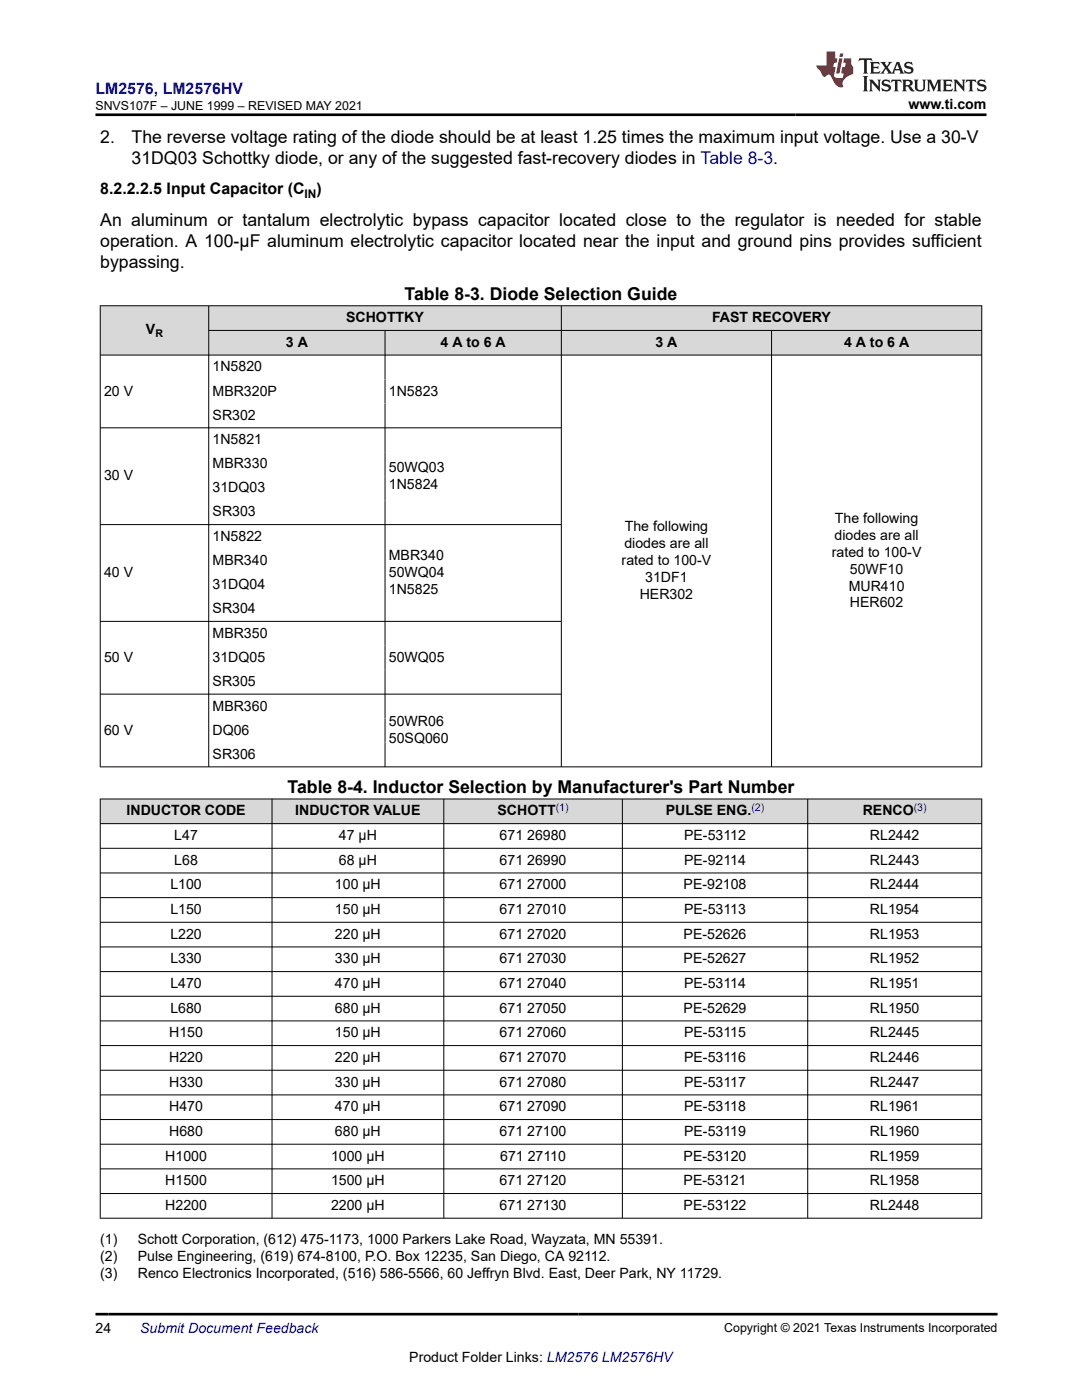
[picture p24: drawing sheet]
<svg xmlns="http://www.w3.org/2000/svg" width="216mm" height="279mm" viewBox="0 0 216 279" stroke-linecap="round" stroke-linejoin="round" font-family="sans-serif">
<defs><g id="words">
<g font-size="3.5">
<text x="20" y="28.5">2.</text>
<text x="26.3" y="28.5">The reverse voltage rating of the diode should be at least 1.25 times the maximum input voltage. Use a 30-V</text>
<text x="26.3" y="32.8">31DQ03 Schottky diode, or any of the suggested fast-recovery diodes in Table 8-3.</text>
<text x="20" y="45">An aluminum or tantalum electrolytic bypass capacitor located close to the regulator is needed for stable</text>
<text x="20" y="53.5">bypassing.</text>
<text x="20" y="49.3">operation. A 100-μF aluminum electrolytic capacitor located near the input and ground pins provides sufficient</text>
<text x="80.7" y="59.9">Table 8-3. Diode Selection Guide</text>
<text x="57.4" y="158.3">Table 8-4. Inductor Selection by Manufacturer's Part Number</text>
</g>
<text font-size="3.2" fill="#00f" x="19.1" y="18.7">LM2576, LM2576HV</text>
<g font-size="3.2">
<text x="20" y="38.8">8.2.2.2.5 Input Capacitor (C</text>
<text x="63.1" y="38.8">)</text>
</g>
<g font-size="2.8">
<text x="181.3" y="21.8">www.ti.com</text>
<text x="69.1" y="64.3">SCHOTTKY</text>
<text x="142.1" y="64.3">FAST RECOVERY</text>
<text x="29.1" y="66.8">V</text>
<text x="57" y="69.2">3 A</text>
<text x="87.9" y="69.2">4 A to 6 A</text>
<text x="130.8" y="69.2">3 A</text>
<text x="168.4" y="69.2">4 A to 6 A</text>
<text x="42.4" y="74.1">1N5820</text>
<text x="20.8" y="78.9">20 V</text>
<text x="42.4" y="78.9">MBR320P</text>
<text x="42.4" y="83.7">SR302</text>
<text x="77.6" y="78.9">1N5823</text>
<text x="42.4" y="88.7">1N5821</text>
<text x="20.8" y="95.9">30 V</text>
<text x="42.4" y="93.5">MBR330</text>
<text x="77.6" y="94.2">50WQ03</text>
<text x="42.4" y="98.3">31DQ03</text>
<text x="77.6" y="97.5">1N5824</text>
<text x="42.4" y="103">SR303</text>
<text x="42.4" y="108">1N5822</text>
<text x="124.7" y="106">The following</text>
<text x="166.5" y="107.7">diodes are all</text>
<text x="166.6" y="104.3">The following</text>
<text x="42.4" y="112.8">MBR340</text>
<text x="77.6" y="111.8">MBR340</text>
<text x="124" y="112.8">rated to 100-V</text>
<text x="124.6" y="109.4">diodes are all</text>
<text x="166" y="111.1">rated to 100-V</text>
<text x="20.8" y="115.2">40 V</text>
<text x="42.4" y="117.6">31DQ04</text>
<text x="77.6" y="115.2">50WQ04</text>
<text x="77.6" y="118.6">1N5825</text>
<text x="127.6" y="119.5">HER302</text>
<text x="128.7" y="116.2">31DF1</text>
<text x="169.4" y="117.8">MUR410</text>
<text x="169.6" y="114.5">50WF10</text>
<text x="42.4" y="122.4">SR304</text>
<text x="169.6" y="121.2">HER602</text>
<text x="42.4" y="127.3">MBR350</text>
<text x="20.8" y="132.1">50 V</text>
<text x="42.4" y="132.1">31DQ05</text>
<text x="42.4" y="136.9">SR305</text>
<text x="77.6" y="132.1">50WQ05</text>
<text x="42.4" y="141.8">MBR360</text>
<text x="20.8" y="146.6">60 V</text>
<text x="42.4" y="146.6">DQ06</text>
<text x="77.6" y="144.9">50WR06</text>
<text x="77.6" y="148.3">50SQ060</text>
<text x="42.4" y="151.4">SR306</text>
<text x="25.2" y="162.7">INDUCTOR CODE</text>
<text x="34.8" y="167.7">L47</text>
<text x="58.9" y="162.7">INDUCTOR VALUE</text>
<text x="67.6" y="167.7">47 μH</text>
<text x="99.3" y="162.7">SCHOTT</text>
<text x="99.7" y="167.7">671 26980</text>
<text x="132.8" y="162.7">PULSE ENG.</text>
<text x="136.5" y="167.7">PE-53112</text>
<text x="172.1" y="162.7">RENCO</text>
<text x="173.6" y="167.7">RL2442</text>
<text x="34.8" y="172.6">L68</text>
<text x="67.6" y="172.6">68 μH</text>
<text x="99.7" y="172.6">671 26990</text>
<text x="136.5" y="172.6">PE-92114</text>
<text x="173.6" y="172.6">RL2443</text>
<text x="34" y="177.5">L100</text>
<text x="66.8" y="177.5">100 μH</text>
<text x="99.7" y="177.5">671 27000</text>
<text x="136.4" y="177.5">PE-92108</text>
<text x="173.6" y="177.5">RL2444</text>
<text x="34" y="182.4">L150</text>
<text x="66.8" y="182.4">150 μH</text>
<text x="99.7" y="182.4">671 27010</text>
<text x="136.5" y="182.4">PE-53113</text>
<text x="173.6" y="182.4">RL1954</text>
<text x="34" y="187.3">L220</text>
<text x="66.8" y="187.3">220 μH</text>
<text x="99.7" y="187.3">671 27020</text>
<text x="136.4" y="187.3">PE-52626</text>
<text x="173.6" y="187.3">RL1953</text>
<text x="34" y="192.3">L330</text>
<text x="34" y="197.2">L470</text>
<text x="66.8" y="192.3">330 μH</text>
<text x="66.8" y="197.2">470 μH</text>
<text x="99.7" y="192.3">671 27030</text>
<text x="99.7" y="197.2">671 27040</text>
<text x="136.4" y="192.3">PE-52627</text>
<text x="136.5" y="197.2">PE-53114</text>
<text x="173.6" y="192.3">RL1952</text>
<text x="173.6" y="197.2">RL1951</text>
<text x="34" y="202.1">L680</text>
<text x="66.8" y="202.1">680 μH</text>
<text x="99.7" y="202.1">671 27050</text>
<text x="136.4" y="202.1">PE-52629</text>
<text x="173.6" y="202.1">RL1950</text>
<text x="33.8" y="207">H150</text>
<text x="66.8" y="207">150 μH</text>
<text x="99.7" y="207">671 27060</text>
<text x="136.5" y="207">PE-53115</text>
<text x="173.6" y="207">RL2445</text>
<text x="33.8" y="211.9">H220</text>
<text x="66.8" y="211.9">220 μH</text>
<text x="99.7" y="211.9">671 27070</text>
<text x="136.5" y="211.9">PE-53116</text>
<text x="173.6" y="211.9">RL2446</text>
<text x="33.8" y="216.9">H330</text>
<text x="33.8" y="221.8">H470</text>
<text x="66.8" y="216.9">330 μH</text>
<text x="66.8" y="221.8">470 μH</text>
<text x="99.7" y="216.9">671 27080</text>
<text x="99.7" y="221.8">671 27090</text>
<text x="136.5" y="216.9">PE-53117</text>
<text x="136.5" y="221.8">PE-53118</text>
<text x="173.6" y="216.9">RL2447</text>
<text x="173.6" y="221.8">RL1961</text>
<text x="33.8" y="226.7">H680</text>
<text x="66.8" y="226.7">680 μH</text>
<text x="99.7" y="226.7">671 27100</text>
<text x="136.5" y="226.7">PE-53119</text>
<text x="173.6" y="226.7">RL1960</text>
<text x="33" y="231.6">H1000</text>
<text x="66.1" y="231.6">1000 μH</text>
<text x="99.8" y="231.6">671 27110</text>
<text x="136.4" y="231.6">PE-53120</text>
<text x="173.6" y="231.6">RL1959</text>
<text x="33" y="236.5">H1500</text>
<text x="66.1" y="236.5">1500 μH</text>
<text x="99.7" y="236.5">671 27120</text>
<text x="136.4" y="236.5">PE-53121</text>
<text x="173.6" y="236.5">RL1958</text>
<text x="33" y="241.5">H2200</text>
<text x="66.1" y="241.5">2200 μH</text>
<text x="99.7" y="241.5">671 27130</text>
<text x="136.4" y="241.5">PE-53122</text>
<text x="173.6" y="241.5">RL2448</text>
<text x="20" y="248.3">(1)</text>
<text x="20" y="251.7">(2)</text>
<text x="27.5" y="248.3">Schott Corporation, (612) 475-1173, 1000 Parkers Lake Road, Wayzata, MN 55391.</text>
<text x="27.5" y="251.7">Pulse Engineering, (619) 674-8100, P.O. Box 12235, San Diego, CA 92112.</text>
<text x="20" y="255">(3)</text>
<text x="27.5" y="255">Renco Electronics Incorporated, (516) 586-5566, 60 Jeffryn Blvd. East, Deer Park, NY 11729.</text>
<text x="19" y="266.1">24</text>
<text x="81.7" y="271.7">Product Folder Links: LM2576 LM2576HV</text>
</g>
<text font-size="2.8" fill="#00f" x="28" y="266.1">Submit Document Feedback</text>
<g font-size="2.5">
<text x="19" y="21.9">SNVS107F – JUNE 1999 – REVISED MAY 2021</text>
<text x="144.5" y="265.8">Copyright © 2021 Texas Instruments Incorporated</text>
</g>
<text font-size="2.4" x="60.8" y="39.4">IN</text>
<text font-size="2.1" x="31" y="67.3">R</text>
<g font-size="2.1" fill="#00f">
<text x="110.9" y="161.8">(1)</text>
<text x="149.9" y="161.8">(2)</text>
<text x="182.3" y="161.8">(3)</text>
</g>
</g></defs>
<g fill="#d8d8d8">
<path d="M20 61h175.9v4.9h-175.9z" fill-rule="evenodd"/>
<path d="M20.1 61.1h21.5v9.7h-21.5z" fill-rule="evenodd"/>
<path d="M41.7 61.1h70.2v4.8h-70.2z" fill-rule="evenodd"/>
<path d="M112.1 61.1h83.7v4.8h-83.7z" fill-rule="evenodd"/>
<path d="M41.7 66h35.1v4.8h-35.1z" fill-rule="evenodd"/>
<path d="M76.9 66h35v4.8h-35z" fill-rule="evenodd"/>
<path d="M112.1 66h41.8v4.8h-41.8z" fill-rule="evenodd"/>
<path d="M154 66h41.8v4.8h-41.8z" fill-rule="evenodd"/>
</g>
<g fill="none" stroke="#000" stroke-width=".2">
<path d="M19.9 61h176.1M19.9 70.9h176.1M20 61v92.1M41.6 61v92.1M41.6 65.9h154.4M76.8 65.9v87.2M112 61v92.1M154 65.9v87.2M195.9 61v92.1M19.9 85.4h92.2M19.9 104.7h92.2M19.9 124h92.2"/>
<path d="M19.9 138.5h92.2M19.9 153h176.1"/>
</g>
<g fill="#d8d8d8">
<path d="M20 159.5h175.9v4.9h-175.9z" fill-rule="evenodd"/>
<path d="M20.1 159.5h34.1v4.8h-34.1z" fill-rule="evenodd"/>
<path d="M54.3 159.5h34.2v4.8h-34.2z" fill-rule="evenodd"/>
<path d="M88.6 159.5h35.5v4.8h-35.5z" fill-rule="evenodd"/>
<path d="M124.2 159.5h36.9v4.8h-36.9z" fill-rule="evenodd"/>
<path d="M161.2 159.5h34.6v4.8h-34.6z" fill-rule="evenodd"/>
</g>
<g fill="none" stroke="#000" stroke-width=".2">
<path d="M19.9 159.5h176.1M20 159.4v83.8M54.3 159.4v83.8M88.6 159.4v83.8M124.2 159.4v83.8M161.2 159.4v83.8M195.9 159.4v83.8M19.9 164.4h176.1M19.9 169.3h176.1M19.9 174.2h176.1M19.9 179.1h176.1M19.9 184.1h176.1"/>
<path d="M19.9 189h176.1M19.9 193.9h176.1M19.9 198.8h176.1M19.9 203.7h176.1M19.9 208.7h176.1M19.9 213.6h176.1M19.9 218.5h176.1M19.9 223.4h176.1M19.9 228.4h176.1M19.9 233.3h176.1M19.9 238.2h176.1M19.9 243.1h176.1"/>
</g>
<path d="M171.5 11.6l-.2 .6 .5-.2h.6v.1v2.2l-.2 .4h1l-.2-.4v-2.2v-.1h.5l.6 .2-.2-.6zM173.6 12.4l.2 .3v1.6l-.2 .4h1.9l.1-.6a1.08 1.08 0 0 1-1.3 .2v-.7h.6l.4 .2v-.7l-.4 .2h-.6v-.5l.2-.2a1 1 0 0 1 1 .3l-.1-.5zM175.7 12.4l.9 1.1-1 1.2h.9l-.2-.2 .5-.8 .4 .8-.2 .2h1.6l-.2-.2 .2-.5h.9l.1 .5-.1 .2h.9l-.2-.4-.8-1.9h-.5l-.9 2.1-.9-1.1 .9-1h-.8l.2 .2-.4 .6-.4-.6 .2-.2zM179 12.8l.4 1h-.7zM180.7 12.5a.65 .65 0 0 0-.2 .7 .65 .65 0 0 0 .6 .5l.6 .1 .1 .3a.79 .79 0 0 1-.7 .4 .79 .79 0 0 1-.7-.5l.1 .7 .2-.1a.93 .93 0 0 0 1.1 0 .93 .93 0 0 0 .4-.9 1.46 1.46 0 0 0-1.2-.6l-.1-.3a1.09 1.09 0 0 1 1.2 .2l-.2-.6-.1 .1-.5-.2zM172.2 15.2l.2 .4v2.2l-.2 .4h1l-.2-.4v-2.2l.2-.4zM173.4 15.9l.2 .4v1.5l-.2 .4h.8l-.3-.4 .1-1.3 1.6 1.8v-2l.2-.4h-.7l.1 .2 .1 1.1-1.2-1.3zM176.2 16a.65 .65 0 0 0-.2 .8 .65 .65 0 0 0 .6 .4l.6 .2 .1 .2a.79 .79 0 0 1-.7 .4 .79 .79 0 0 1-.7-.5l.1 .7 .2-.1a.93 .93 0 0 0 1.1 .1 .93 .93 0 0 0 .4-1 1.46 1.46 0 0 0-1.2-.5l-.1-.4a1.09 1.09 0 0 1 1.2 .2l-.1-.6-.2 .1-.5-.1zM177.9 15.9l-.1 .6a.63 .63 0 0 1 .8-.3v1.6l-.3 .4h1l-.2-.4v-1.6a.66 .66 0 0 1 .8 .3l-.1-.6zM180 15.9l.2 .4v1.5l-.2 .4h1l-.2-.2-.1-.7h.5l.1 .2a.79 .79 0 0 0 1.2 .6l-1-.9a.61 .61 0 0 0 .6-.6 .61 .61 0 0 0-.5-.7zM180.8 16.2h.1a.47 .47 0 0 1 .5 .1 .47 .47 0 0 1 .1 .5l-.1 .1-.7 .1zM182.3 15.9l.2 .2a2.27 2.27 0 0 0 .4 2 1.04 1.04 0 0 0 1.7-.7v-1.3l.2-.2h-.8l.2 .4v1.1a.6 .6 0 0 1-.6 .6 .6 .6 0 0 1-.6-.6v-1.1l.3-.4zM184.9 15.9l.2 .4v1.5l-.2 .4h.8l-.3-.4v-1.4l.9 1.9 .9-1.9v1.4l-.3 .4h1l-.2-.4v-1.5l.2-.4h-.8l-.7 1.5-.6-1.5zM188.1 15.9l.2 .4v1.5l-.2 .4h1.9l.1-.6a1.09 1.09 0 0 1-1.3 .2v-.7h.6l.4 .2v-.6l-.4 .2h-.6v-.6l.2-.1a1.01 1.01 0 0 1 1 .3l-.1-.6zM190.2 15.9l.3 .4v1.5l-.3 .4h.8l-.2-.4v-1.3l1.6 1.8v-2l.2-.4h-.7l.2 .2v1.1l-1.2-1.3zM192.8 15.9l-.1 .6a.63 .63 0 0 1 .8-.3v1.6l-.3 .4h1l-.2-.4v-1.6a.66 .66 0 0 1 .8 .3l-.1-.6zM195.2 16a.65 .65 0 0 0-.2 .8 .65 .65 0 0 0 .6 .4l.6 .2 .2 .2a.79 .79 0 0 1-.7 .4 .79 .79 0 0 1-.7-.5l.1 .7 .2-.1a.93 .93 0 0 0 1 .1 .93 .93 0 0 0 .5-1 1.46 1.46 0 0 0-1.3-.5v-.4a1.09 1.09 0 0 1 1.2 .2l-.2-.6-.2 .1-.5-.1z" fill="#231f20"/>
<path d="M164.9 10.3v2.7h-2l.1 .4 .8 1a.95 .95 0 0 0 1 .9 .59 .59 0 0 1 .5-.4 .59 .59 0 0 1 .5 .3l.4 .8a1.59 1.59 0 0 0 2.1 1.4 1.61 1.61 0 0 1 1-2.3l1-.3-.1-1.5a1.59 1.59 0 0 1-.3-1.7h-1.5l-.2 .9h.6l-.2 .9h-.5l-.2 .9v.3l.4 .1-.1 .9h-.7a.73 .73 0 0 1-1-.7l.3-1.5h-.5l.1-.9h.5l.2-.9h-.5v-1.3zM167.4 11.6l-.6 3.1h.7l.6-3.1zM167.6 10.7l-.1 .6h.7l.1-.6z" fill="#ed1c24"/>
<path d="M19 22.9h177.8M19 262.3h180" fill="none" stroke="#000" stroke-width=".53"/>
<use href="#words"/>
</svg>
